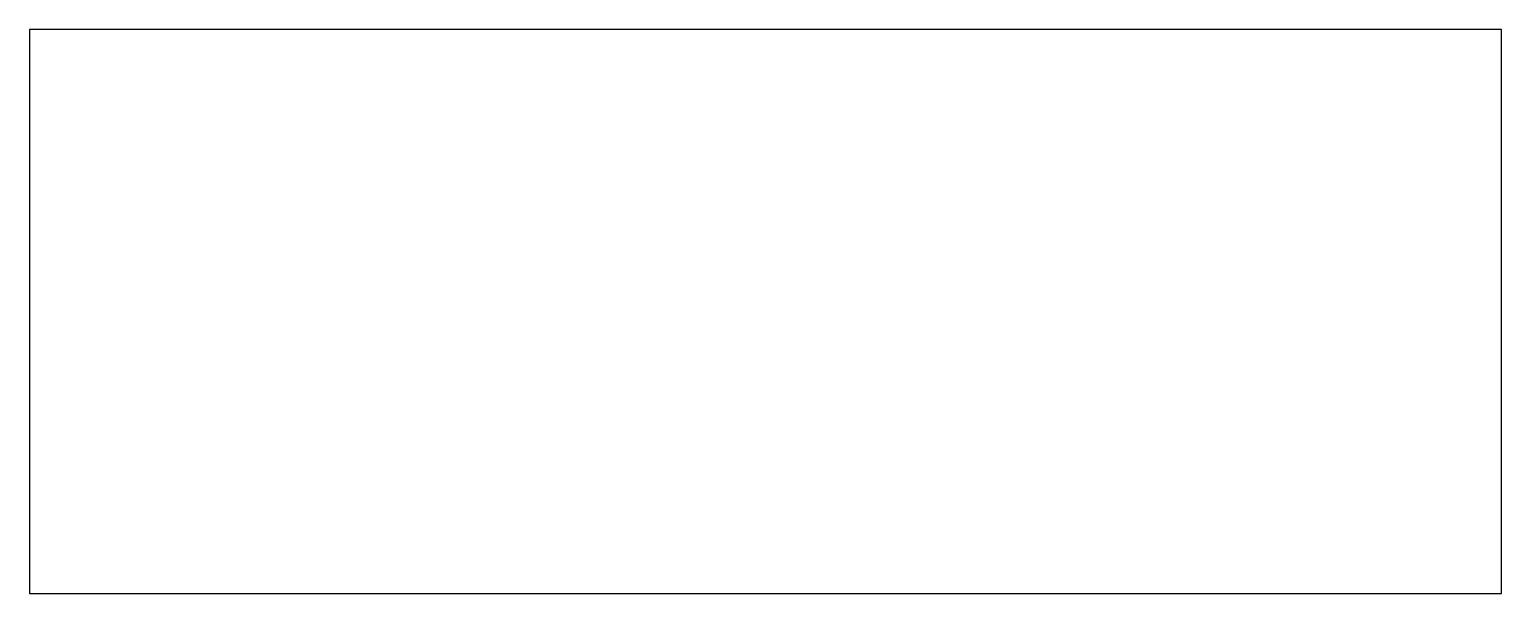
# Model space of a CAD drawing. Header units: millimetres. Extents: x 0 to 251, y 0 to 96.
import ezdxf

# ---------------------------------------------------------------- set-up
doc = ezdxf.new("R2010")
doc.units = ezdxf.units.MM
doc.layers.add('OBRYS', color=7, linetype='Continuous')

msp = doc.modelspace()

# ---------------------------------------------------------------- linework, layer by layer
at = {"layer": 'OBRYS'}
msp.add_lwpolyline([(0, 0), (250.7, 0), (250.7, 96), (0, 96)], close=True, dxfattribs=at)

doc.saveas('drawing.dxf')
